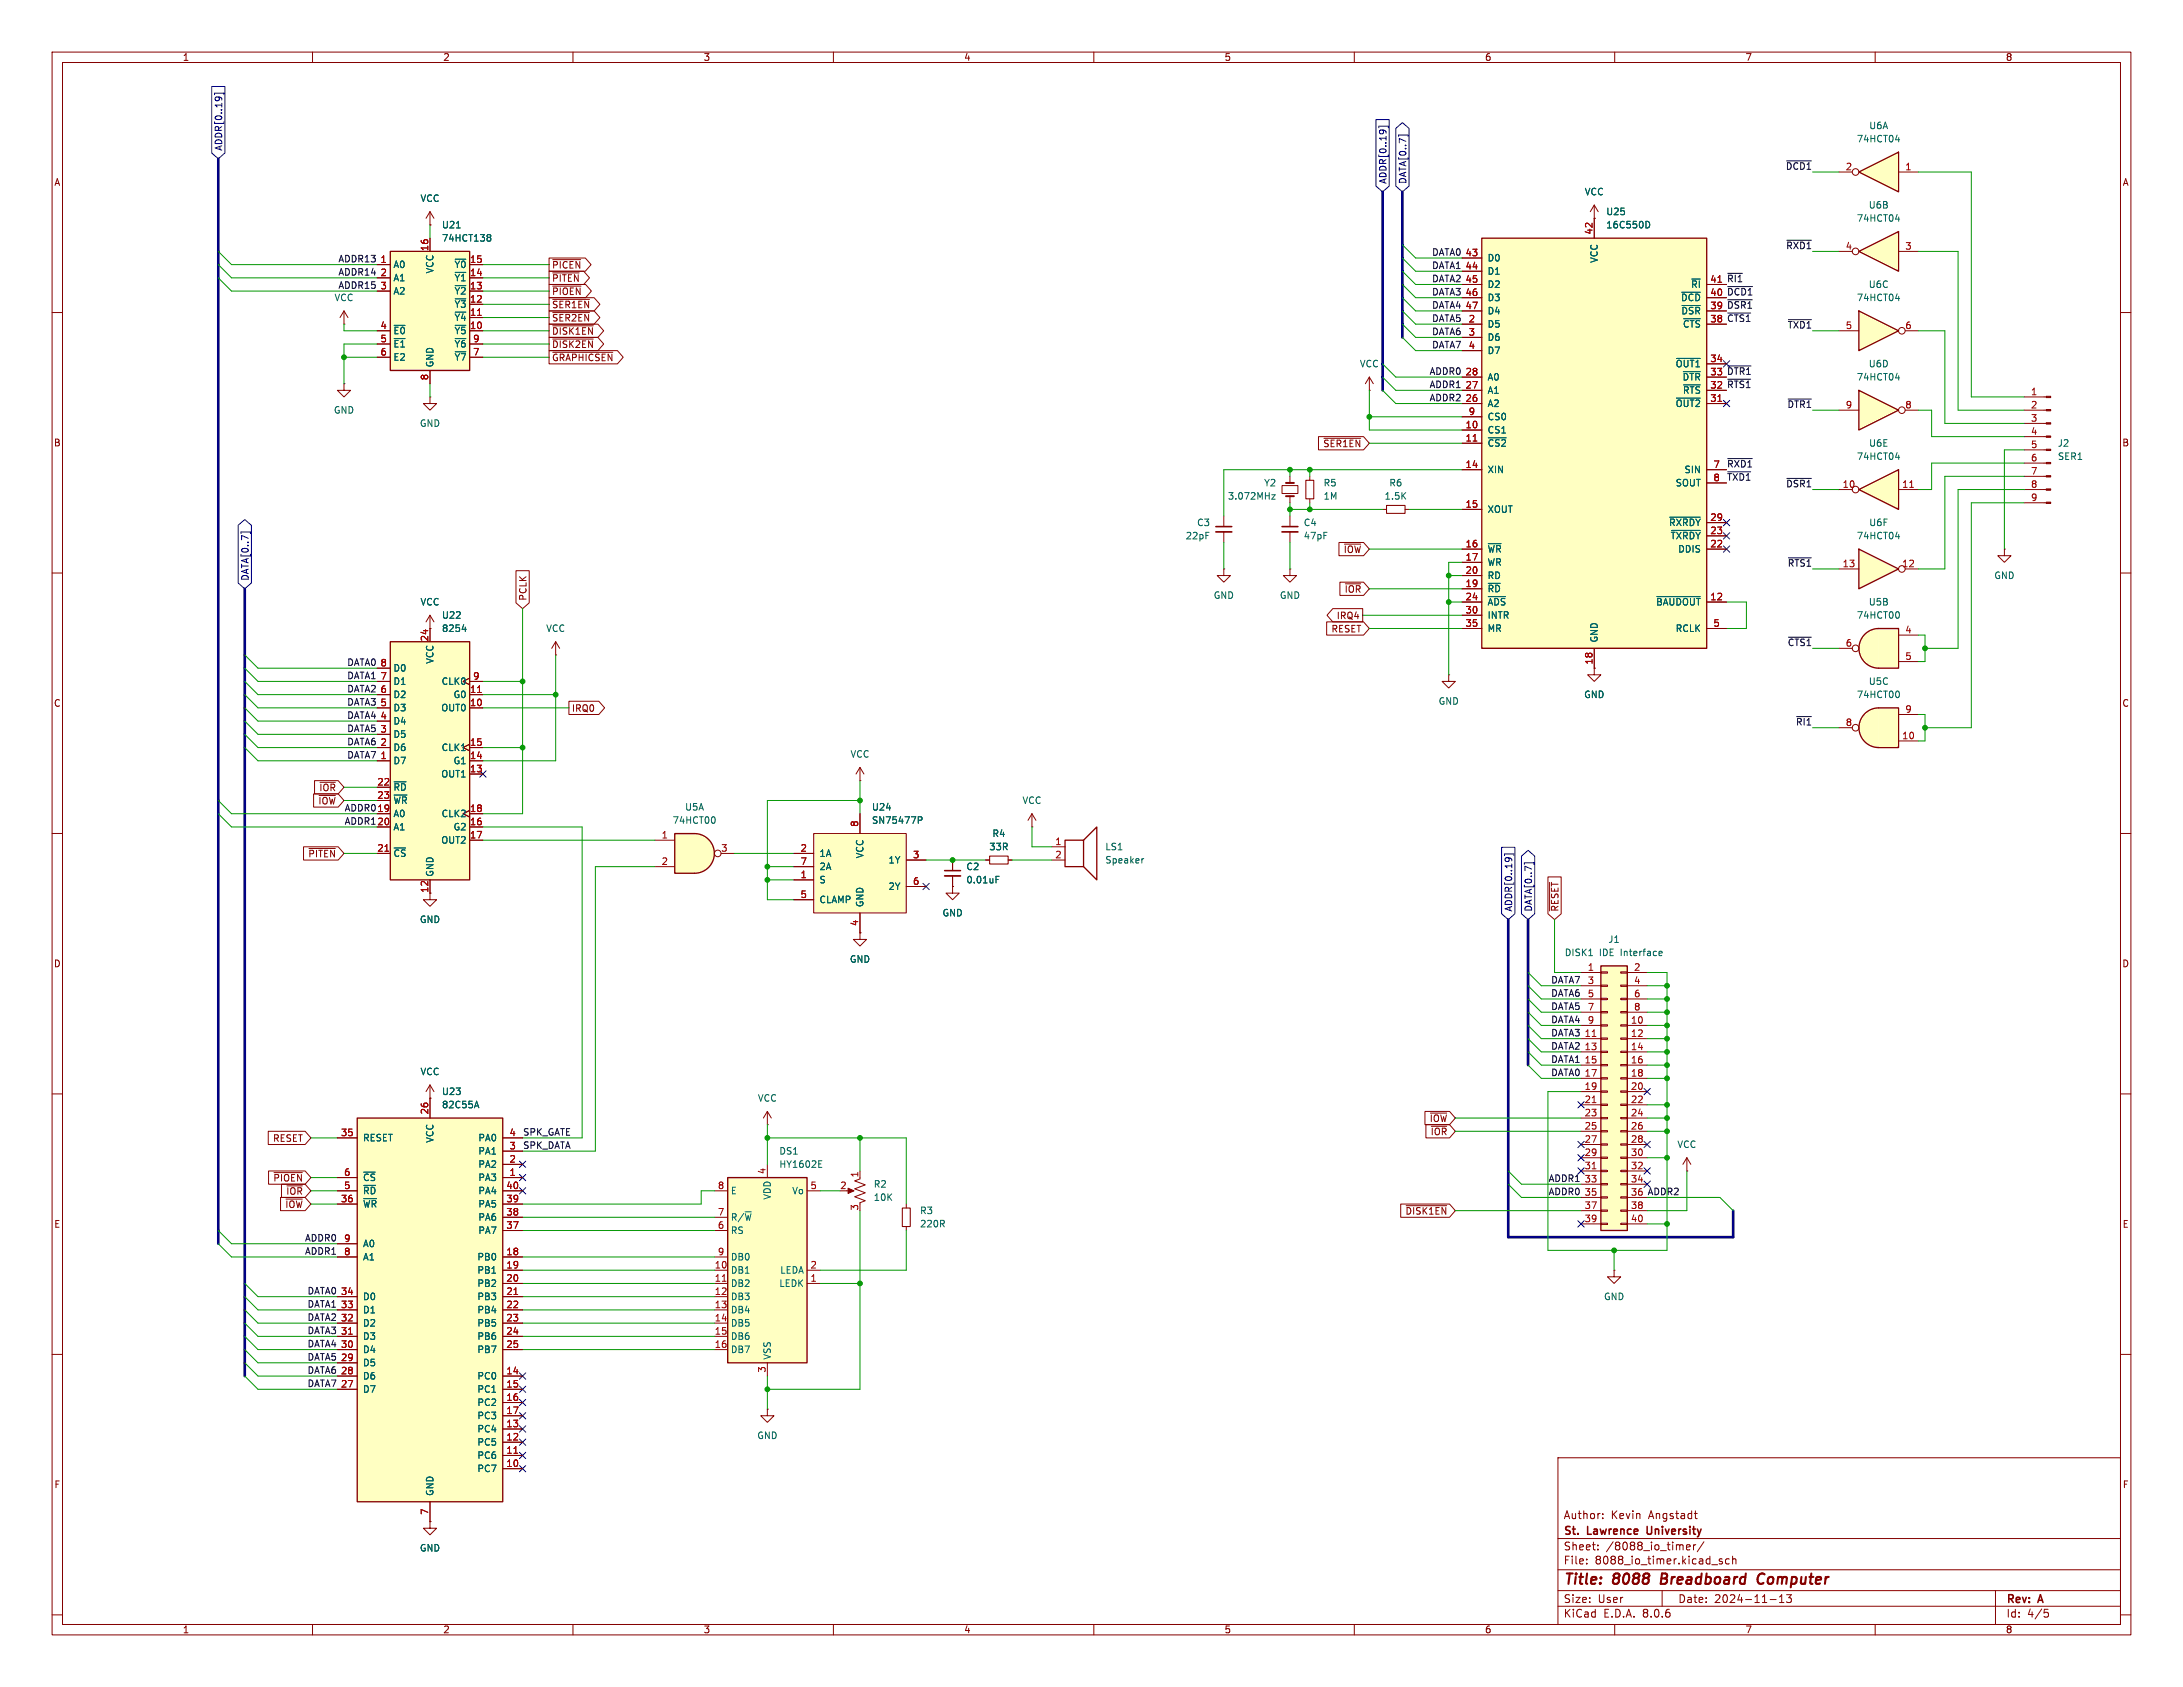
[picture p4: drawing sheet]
<svg xmlns="http://www.w3.org/2000/svg" width="279mm" height="216mm" viewBox="0 0 279 216" stroke-linecap="round" stroke-linejoin="round" font-family="sans-serif">
<defs><g id="words">
<g font-size="1.9" fill="#840000">
<text x="200.1" y="203.2">Title:</text>
<text x="206.5" y="203.2">8088</text>
<text x="213.1" y="203.2">Breadboard</text>
<text x="226" y="203.2">Computer</text>
</g>
<g font-size="1.4" fill="#840000">
<text x="200.1" y="196.7">St.</text>
<text x="200.1" y="194.6">Author:</text>
<text x="203.2" y="196.7">Lawrence</text>
<text x="206.2" y="194.6">Kevin</text>
<text x="211" y="194.6">Angstadt</text>
<text x="211.2" y="196.7">University</text>
<text x="200.1" y="200.4">File:</text>
<text x="200.1" y="198.6">Sheet:</text>
<text x="204.1" y="200.4">8088_io_timer.kicad_sch</text>
<text x="205.6" y="198.6">/8088_io_timer/</text>
<text x="200.1" y="207.2">KiCad</text>
<text x="200.1" y="205.3">Size:</text>
<text x="204.5" y="205.3">User</text>
<text x="205.2" y="207.2">E.D.A.</text>
<text x="210.3" y="207.2">8.0.6</text>
<text x="214.7" y="205.3">Date:</text>
<text x="219.4" y="205.3">2024-11-13</text>
<text x="256.7" y="205.4">Rev:</text>
<text x="256.7" y="207.2">Id:</text>
<text x="259.5" y="207.2">4/5</text>
<text x="261" y="205.4">A</text>
</g>
<g font-size="1.2" fill="#840000">
<text x="23.3" y="7.9">1</text>
<text x="56.7" y="7.9">2</text>
<text x="90" y="7.9">3</text>
<text x="123.3" y="7.9">4</text>
<text x="156.7" y="7.9">5</text>
<text x="190" y="7.9">6</text>
<text x="223.3" y="7.9">7</text>
<text x="256.7" y="7.9">8</text>
<text x="6.9" y="23.9">A</text>
<text x="271.6" y="23.9">A</text>
<text x="70.6" y="34.5">~{PICEN}</text>
<text x="70.6" y="39.6">~{SER1EN}</text>
<text x="70.6" y="36.2">~{PITEN}</text>
<text x="70.6" y="37.9">~{PIOEN}</text>
<text x="70.6" y="41.3">~{SER2EN}</text>
<text x="70.6" y="43">~{DISK1EN}</text>
<text x="70.6" y="44.7">~{DISK2EN}</text>
<text x="70.6" y="46.4">~{GRAPHICSEN}</text>
<text x="6.8" y="57.3">B</text>
<text x="169.3" y="57.4">~{SER1EN}</text>
<text x="271.6" y="57.3">B</text>
<text x="171.9" y="70.9">~{IOW}</text>
<text x="67.5" y="76.9" transform="rotate(-90 67.5 76.9)">PCLK</text>
<text x="172" y="76">~{IOR}</text>
<text x="170.3" y="81.1">RESET</text>
<text x="171" y="79.4">IRQ4</text>
<text x="6.8" y="90.6">C</text>
<text x="73.1" y="91.2">IRQ0</text>
<text x="271.6" y="90.6">C</text>
<text x="40.8" y="101.4">~{IOR}</text>
<text x="39.4" y="109.9">~{PITEN}</text>
<text x="199.6" y="116.7" transform="rotate(-90 199.6 116.7)">~{RESET}</text>
<text x="6.8" y="123.9">D</text>
<text x="271.6" y="123.9">D</text>
<text x="182.9" y="143.7">~{IOW}</text>
<text x="34.9" y="146.3">RESET</text>
<text x="183" y="145.4">~{IOR}</text>
<text x="34.9" y="151.3">~{PIOEN}</text>
<text x="36.4" y="154.7">~{IOW}</text>
<text x="36.6" y="153">~{IOR}</text>
<text x="179.8" y="155.6">~{DISK1EN}</text>
<text x="6.9" y="157.3">E</text>
<text x="271.6" y="157.3">E</text>
<text x="6.9" y="190.6">F</text>
<text x="271.6" y="190.6">F</text>
<text x="23.3" y="209.2">1</text>
<text x="56.7" y="209.2">2</text>
<text x="90" y="209.2">3</text>
<text x="123.3" y="209.2">4</text>
<text x="156.7" y="209.2">5</text>
<text x="190" y="209.2">6</text>
<text x="223.3" y="209.2">7</text>
<text x="256.7" y="209.2">8</text>
</g>
<g font-size="1.2" fill="#006464">
<text x="239.2" y="16.7">U6A</text>
<text x="237.6" y="18.4">74HCT04</text>
<text x="53.8" y="26">VCC</text>
<text x="56.5" y="29.4">U21</text>
<text x="202.8" y="25.1">VCC</text>
<text x="205.5" y="27.7">U25</text>
<text x="205.5" y="29.4">16C550D</text>
<text x="237.6" y="28.5">74HCT04</text>
<text x="239.1" y="26.8">U6B</text>
<text x="50.3" y="34.4">A0</text>
<text x="55.6" y="35.1" transform="rotate(-90 55.6 35.1)">VCC</text>
<text x="56.5" y="31.1">74HCT138</text>
<text x="58.1" y="34.4">~{Y0}</text>
<text x="190.3" y="33.6">D0</text>
<text x="190.3" y="35.3">D1</text>
<text x="204.6" y="33.7" transform="rotate(-90 204.6 33.7)">VCC</text>
<text x="42.7" y="38.7">VCC</text>
<text x="50.3" y="36.1">A1</text>
<text x="50.3" y="37.8">A2</text>
<text x="58.1" y="41.2">~{Y4}</text>
<text x="58.1" y="39.5">~{Y3}</text>
<text x="58.1" y="37.8">~{Y2}</text>
<text x="58.1" y="36.1">~{Y1}</text>
<text x="190.3" y="37">D2</text>
<text x="190.3" y="38.7">D3</text>
<text x="190.3" y="40.4">D4</text>
<text x="215.1" y="38.7">~{DCD}</text>
<text x="215.1" y="40.4">~{DSR}</text>
<text x="216.4" y="37">~{RI}</text>
<text x="237.6" y="38.7">74HCT04</text>
<text x="239.1" y="37">U6C</text>
<text x="50.3" y="42.9">~{E0}</text>
<text x="50.3" y="44.6">~{E1}</text>
<text x="50.3" y="46.3">E2</text>
<text x="55.6" y="47.1" transform="rotate(-90 55.6 47.1)">GND</text>
<text x="58.1" y="42.9">~{Y5}</text>
<text x="58.1" y="46.3">~{Y7}</text>
<text x="58.1" y="44.6">~{Y6}</text>
<text x="174" y="47.1">VCC</text>
<text x="190.3" y="42.1">D5</text>
<text x="190.3" y="43.8">D6</text>
<text x="190.3" y="45.4">D7</text>
<text x="214.4" y="47.1">~{OUT1}</text>
<text x="215.3" y="42.1">~{CTS}</text>
<text x="239.1" y="47.1">U6D</text>
<text x="42.7" y="53.1">GND</text>
<text x="190.3" y="52.2">A2</text>
<text x="190.3" y="50.5">A1</text>
<text x="190.3" y="48.8">A0</text>
<text x="190.3" y="53.9">CS0</text>
<text x="214.4" y="52.2">~{OUT2}</text>
<text x="215.3" y="48.8">~{DTR}</text>
<text x="215.3" y="50.5">~{RTS}</text>
<text x="237.6" y="48.8">74HCT04</text>
<text x="53.7" y="54.8">GND</text>
<text x="190.3" y="55.6">CS1</text>
<text x="190.3" y="57.3">~{CS2}</text>
<text x="237.6" y="59">74HCT04</text>
<text x="239.2" y="57.3">U6E</text>
<text x="263.3" y="57.3">J2</text>
<text x="263.3" y="59">SER1</text>
<text x="157.1" y="64.1">3.072MHz</text>
<text x="161.7" y="62.4">Y2</text>
<text x="169.3" y="62.4">R5</text>
<text x="169.3" y="64.1">1M</text>
<text x="177.1" y="64.1">1.5K</text>
<text x="177.8" y="62.4">R6</text>
<text x="190.3" y="60.7">XIN</text>
<text x="190.3" y="65.8">XOUT</text>
<text x="214.4" y="62.4">SOUT</text>
<text x="215.5" y="60.7">SIN</text>
<text x="151.7" y="69.2">22pF</text>
<text x="153.1" y="67.5">C3</text>
<text x="166.8" y="67.5">C4</text>
<text x="166.8" y="69.2">47pF</text>
<text x="190.3" y="70.8">~{WR}</text>
<text x="213.6" y="67.5">~{RXRDY}</text>
<text x="213.8" y="69.2">~{TXRDY}</text>
<text x="214.7" y="70.8">DDIS</text>
<text x="237.6" y="69.2">74HCT04</text>
<text x="239.2" y="67.5">U6F</text>
<text x="53.8" y="77.6">VCC</text>
<text x="155.3" y="76.8">GND</text>
<text x="163.7" y="76.8">GND</text>
<text x="190.3" y="72.5">WR</text>
<text x="190.3" y="75.9">~{RD}</text>
<text x="190.3" y="74.2">RD</text>
<text x="190.3" y="77.6">~{ADS}</text>
<text x="211.9" y="77.6">~{BAUDOUT}</text>
<text x="239.1" y="77.6">U5B</text>
<text x="255.2" y="74.2">GND</text>
<text x="56.5" y="79.3">U22</text>
<text x="56.5" y="81">8254</text>
<text x="69.8" y="81">VCC</text>
<text x="190.3" y="79.3">INTR</text>
<text x="190.3" y="81">MR</text>
<text x="204.6" y="82.3" transform="rotate(-90 204.6 82.3)">GND</text>
<text x="214.4" y="81">RCLK</text>
<text x="237.6" y="79.3">74HCT00</text>
<text x="50.3" y="89.5">D2</text>
<text x="50.3" y="87.8">D1</text>
<text x="50.3" y="86.1">D0</text>
<text x="55.6" y="85" transform="rotate(-90 55.6 85)">VCC</text>
<text x="56.5" y="87.8">CLK0</text>
<text x="58" y="89.5">G0</text>
<text x="202.7" y="89.5">GND</text>
<text x="237.6" y="89.5">74HCT00</text>
<text x="239.1" y="87.8">U5C</text>
<text x="50.3" y="94.6">D5</text>
<text x="50.3" y="92.9">D4</text>
<text x="50.3" y="91.2">D3</text>
<text x="56.4" y="91.2">OUT0</text>
<text x="184.1" y="90.3">GND</text>
<text x="50.3" y="97.9">D7</text>
<text x="50.3" y="96.2">D6</text>
<text x="50.3" y="101.3">~{RD}</text>
<text x="56.4" y="99.6">OUT1</text>
<text x="56.5" y="96.2">CLK1</text>
<text x="58" y="97.9">G1</text>
<text x="108.8" y="97.1">VCC</text>
<text x="50.3" y="104.7">A0</text>
<text x="50.3" y="106.4">A1</text>
<text x="50.3" y="103">~{WR}</text>
<text x="56.5" y="104.7">CLK2</text>
<text x="58" y="106.4">G2</text>
<text x="86" y="105.6">74HCT00</text>
<text x="87.6" y="103.9">U5A</text>
<text x="111.5" y="103.9">U24</text>
<text x="111.5" y="105.6">SN75477P</text>
<text x="127" y="107.3">R4</text>
<text x="130.8" y="103">VCC</text>
<text x="50.3" y="109.8">~{CS}</text>
<text x="55.6" y="112.3" transform="rotate(-90 55.6 112.3)">GND</text>
<text x="56.4" y="108.1">OUT2</text>
<text x="104.8" y="113.2">S</text>
<text x="104.8" y="109.8">1A</text>
<text x="104.8" y="111.5">2A</text>
<text x="110.6" y="109.9" transform="rotate(-90 110.6 109.9)">VCC</text>
<text x="113.6" y="110.6">1Y</text>
<text x="123.6" y="111.5">C2</text>
<text x="123.6" y="113.2">0.01uF</text>
<text x="126.5" y="108.9">33R</text>
<text x="141.4" y="108.9">LS1</text>
<text x="141.4" y="110.6">Speaker</text>
<text x="53.7" y="118.3">GND</text>
<text x="104.8" y="115.7">CLAMP</text>
<text x="110.6" y="116.2" transform="rotate(-90 110.6 116.2)">GND</text>
<text x="113.6" y="114">2Y</text>
<text x="120.6" y="117.4">GND</text>
<text x="108.7" y="123.3">GND</text>
<text x="200.2" y="122.5">DISK1</text>
<text x="204.7" y="122.5">IDE</text>
<text x="205.8" y="120.8">J1</text>
<text x="207.5" y="122.5">Interface</text>
<text x="53.8" y="137.7">VCC</text>
<text x="56.5" y="140.3">U23</text>
<text x="56.5" y="142">82C55A</text>
<text x="96.9" y="141.1">VCC</text>
<text x="46.4" y="146.2">RESET</text>
<text x="55.6" y="146.3" transform="rotate(-90 55.6 146.3)">VCC</text>
<text x="61.2" y="149.6">PA2</text>
<text x="61.2" y="147.9">PA1</text>
<text x="61.2" y="146.2">PA0</text>
<text x="99.7" y="149.6">HY1602E</text>
<text x="99.7" y="147.9">DS1</text>
<text x="214.6" y="147">VCC</text>
<text x="46.4" y="154.7">~{WR}</text>
<text x="46.4" y="153">~{RD}</text>
<text x="46.4" y="151.3">~{CS}</text>
<text x="61.2" y="151.3">PA3</text>
<text x="61.2" y="154.7">PA5</text>
<text x="61.2" y="153">PA4</text>
<text x="93.5" y="153">E</text>
<text x="98.8" y="153.6" transform="rotate(-90 98.8 153.6)">VDD</text>
<text x="101.3" y="153">Vo</text>
<text x="111.8" y="152.1">R2</text>
<text x="111.8" y="153.8">10K</text>
<text x="117.7" y="155.5">R3</text>
<text x="46.4" y="161.4">A1</text>
<text x="46.4" y="159.7">A0</text>
<text x="61" y="161.4">PB0</text>
<text x="61.2" y="158.1">PA7</text>
<text x="61.2" y="156.4">PA6</text>
<text x="93.5" y="158.1">RS</text>
<text x="93.5" y="156.4">R/~{W}</text>
<text x="93.5" y="161.4">DB0</text>
<text x="117.7" y="157.2">220R</text>
<text x="46.4" y="166.5">D0</text>
<text x="61" y="163.1">PB1</text>
<text x="61" y="164.8">PB2</text>
<text x="61" y="166.5">PB3</text>
<text x="93.5" y="163.1">DB1</text>
<text x="93.5" y="164.8">DB2</text>
<text x="93.5" y="166.5">DB3</text>
<text x="99.7" y="164.8">LEDK</text>
<text x="99.8" y="163.1">LEDA</text>
<text x="205.2" y="166.5">GND</text>
<text x="46.4" y="173.3">D4</text>
<text x="46.4" y="171.6">D3</text>
<text x="46.4" y="169.9">D2</text>
<text x="46.4" y="168.2">D1</text>
<text x="61" y="168.2">PB4</text>
<text x="61" y="169.9">PB5</text>
<text x="61" y="171.6">PB6</text>
<text x="61" y="173.3">PB7</text>
<text x="93.5" y="168.2">DB4</text>
<text x="93.5" y="169.9">DB5</text>
<text x="93.5" y="171.6">DB6</text>
<text x="93.5" y="173.3">DB7</text>
<text x="46.4" y="178.4">D7</text>
<text x="46.4" y="176.7">D6</text>
<text x="46.4" y="175">D5</text>
<text x="61" y="176.7">PC0</text>
<text x="61" y="178.4">PC1</text>
<text x="98.8" y="174.1" transform="rotate(-90 98.8 174.1)">VSS</text>
<text x="61" y="185.1">PC5</text>
<text x="61" y="183.5">PC4</text>
<text x="61" y="180.1">PC2</text>
<text x="61" y="181.8">PC3</text>
<text x="96.9" y="184.3">GND</text>
<text x="55.6" y="191.5" transform="rotate(-90 55.6 191.5)">GND</text>
<text x="61" y="188.5">PC7</text>
<text x="61" y="186.8">PC6</text>
<text x="53.7" y="198.7">GND</text>
</g>
<g font-size="1.2" fill="#000084">
<text x="28.6" y="19.4" transform="rotate(-90 28.6 19.4)">ADDR[0..19]</text>
<text x="177.6" y="23.6" transform="rotate(-90 177.6 23.6)">ADDR[0..19]</text>
<text x="180.1" y="23.6" transform="rotate(-90 180.1 23.6)">DATA[0..7]</text>
<text x="32" y="74.4" transform="rotate(-90 32 74.4)">DATA[0..7]</text>
<text x="193.7" y="116.7" transform="rotate(-90 193.7 116.7)">ADDR[0..19]</text>
<text x="196.2" y="116.7" transform="rotate(-90 196.2 116.7)">DATA[0..7]</text>
</g>
<g font-size="1.2" fill="#0f0f0f">
<text x="228.5" y="21.8">~{DCD1}</text>
<text x="43.2" y="35.3">ADDR14</text>
<text x="43.2" y="33.6">ADDR13</text>
<text x="183.2" y="34.5">DATA1</text>
<text x="183.2" y="32.8">DATA0</text>
<text x="228.5" y="31.9">~{RXD1}</text>
<text x="43.2" y="37">ADDR15</text>
<text x="183.2" y="36.2">DATA2</text>
<text x="183.2" y="37.9">DATA3</text>
<text x="183.2" y="41.3">DATA5</text>
<text x="183.2" y="39.6">DATA4</text>
<text x="221" y="39.6">~{DSR1}</text>
<text x="221" y="41.3">~{CTS1}</text>
<text x="221" y="37.9">~{DCD1}</text>
<text x="221" y="36.2">~{RI1}</text>
<text x="183.2" y="42.9">DATA6</text>
<text x="183.2" y="44.6">DATA7</text>
<text x="228.7" y="42.1">~{TXD1}</text>
<text x="182.9" y="48">ADDR0</text>
<text x="182.9" y="51.4">ADDR2</text>
<text x="182.9" y="49.7">ADDR1</text>
<text x="221" y="49.7">~{RTS1}</text>
<text x="221" y="48">~{DTR1}</text>
<text x="228.7" y="52.3">~{DTR1}</text>
<text x="221" y="59.9">~{RXD1}</text>
<text x="221" y="61.6">~{TXD1}</text>
<text x="228.5" y="62.4">~{DSR1}</text>
<text x="228.7" y="72.6">~{RTS1}</text>
<text x="228.7" y="82.7">~{CTS1}</text>
<text x="44.4" y="88.7">DATA2</text>
<text x="44.4" y="85.3">DATA0</text>
<text x="44.4" y="87">DATA1</text>
<text x="44.4" y="93.7">DATA5</text>
<text x="44.4" y="90.4">DATA3</text>
<text x="44.4" y="95.4">DATA6</text>
<text x="44.4" y="92.1">DATA4</text>
<text x="229.8" y="92.9">~{RI1}</text>
<text x="44.4" y="97.1">DATA7</text>
<text x="40.7" y="103.1">~{IOW}</text>
<text x="44.1" y="105.6">ADDR120</text>
<text x="44.1" y="103.9">ADDR019</text>
<text x="198.5" y="125.9">DATA7</text>
<text x="198.5" y="131">DATA4</text>
<text x="198.5" y="129.3">DATA5</text>
<text x="198.5" y="127.6">DATA6</text>
<text x="198.5" y="137.8">DATA0</text>
<text x="198.5" y="132.7">DATA3</text>
<text x="198.5" y="134.4">DATA2</text>
<text x="198.5" y="136.1">DATA1</text>
<text x="66.9" y="147.1">SPK_DATA</text>
<text x="66.9" y="145.4">SPK_GATE</text>
<text x="198.1" y="151.3">ADDR1</text>
<text x="198.1" y="153">ADDR0</text>
<text x="210.8" y="153">ADDR2</text>
<text x="39" y="158.9">ADDR0</text>
<text x="39" y="160.6">ADDR1</text>
<text x="39.3" y="165.7">DATA0</text>
<text x="39.3" y="167.4">DATA1</text>
<text x="39.3" y="172.5">DATA4</text>
<text x="39.3" y="170.8">DATA3</text>
<text x="39.3" y="169.1">DATA2</text>
<text x="39.3" y="177.6">DATA7</text>
<text x="39.3" y="175.9">DATA6</text>
<text x="39.3" y="174.2">DATA5</text>
</g>
<g font-size="1.2" fill="#a90000">
<text x="236.2" y="21.8">2</text>
<text x="243.8" y="21.8">1</text>
<text x="48.6" y="33.7">1</text>
<text x="48.6" y="35.4">2</text>
<text x="54.9" y="32.2" transform="rotate(-90 54.9 32.2)">16</text>
<text x="60.1" y="35.4">14</text>
<text x="60.1" y="33.7">15</text>
<text x="187.5" y="32.9">43</text>
<text x="187.5" y="34.5">44</text>
<text x="203.9" y="30.1" transform="rotate(-90 203.9 30.1)">42</text>
<text x="236.2" y="32">4</text>
<text x="243.8" y="32">3</text>
<text x="48.6" y="37.1">3</text>
<text x="60.1" y="40.5">11</text>
<text x="60.1" y="38.8">12</text>
<text x="60.1" y="37.1">13</text>
<text x="187.5" y="36.2">45</text>
<text x="187.5" y="37.9">46</text>
<text x="187.5" y="39.6">47</text>
<text x="187.9" y="41.3">2</text>
<text x="218.8" y="41.3">38</text>
<text x="218.8" y="39.6">39</text>
<text x="218.8" y="37.9">40</text>
<text x="218.8" y="36.2">41</text>
<text x="48.6" y="42.2">4</text>
<text x="48.6" y="43.9">5</text>
<text x="48.6" y="45.6">6</text>
<text x="60.1" y="42.2">10</text>
<text x="60.5" y="45.6">7</text>
<text x="60.5" y="43.9">9</text>
<text x="187.9" y="43">3</text>
<text x="187.9" y="44.7">4</text>
<text x="218.8" y="46.4">34</text>
<text x="236.2" y="42.2">5</text>
<text x="243.8" y="42.2">6</text>
<text x="54.9" y="48.7" transform="rotate(-90 54.9 48.7)">8</text>
<text x="187.5" y="51.5">26</text>
<text x="187.5" y="49.8">27</text>
<text x="187.5" y="48.1">28</text>
<text x="187.9" y="53.2">9</text>
<text x="218.8" y="51.5">31</text>
<text x="218.8" y="49.8">32</text>
<text x="218.8" y="48.1">33</text>
<text x="236.2" y="52.3">9</text>
<text x="243.8" y="52.3">8</text>
<text x="259.9" y="50.6">1</text>
<text x="259.9" y="52.3">2</text>
<text x="187.5" y="54.9">10</text>
<text x="187.5" y="56.6">11</text>
<text x="187.5" y="59.9">14</text>
<text x="219.2" y="59.9">7</text>
<text x="259.9" y="54">3</text>
<text x="259.9" y="55.7">4</text>
<text x="259.9" y="57.4">5</text>
<text x="259.9" y="59.1">6</text>
<text x="187.5" y="65">15</text>
<text x="219.2" y="61.6">8</text>
<text x="235.8" y="62.5">10</text>
<text x="243.4" y="62.5">11</text>
<text x="259.9" y="60.8">7</text>
<text x="259.9" y="62.5">8</text>
<text x="259.9" y="64.2">9</text>
<text x="187.5" y="70.1">16</text>
<text x="187.5" y="71.8">17</text>
<text x="218.8" y="70.1">22</text>
<text x="218.8" y="68.4">23</text>
<text x="218.8" y="66.7">29</text>
<text x="187.5" y="75.2">19</text>
<text x="187.5" y="73.5">20</text>
<text x="187.5" y="76.9">24</text>
<text x="218.8" y="76.9">12</text>
<text x="235.8" y="72.6">13</text>
<text x="243.4" y="72.6">12</text>
<text x="54.9" y="82.2" transform="rotate(-90 54.9 82.2)">24</text>
<text x="187.5" y="78.6">30</text>
<text x="187.5" y="80.3">35</text>
<text x="219.2" y="80.3">5</text>
<text x="236.2" y="82.8">6</text>
<text x="243.8" y="81.1">4</text>
<text x="48.6" y="88.7">6</text>
<text x="48.6" y="87">7</text>
<text x="48.6" y="85.3">8</text>
<text x="60.1" y="88.7">11</text>
<text x="60.5" y="87">9</text>
<text x="203.9" y="85.1" transform="rotate(-90 203.9 85.1)">18</text>
<text x="243.8" y="84.5">5</text>
<text x="48.6" y="95.5">2</text>
<text x="48.6" y="93.8">3</text>
<text x="48.6" y="92.1">4</text>
<text x="48.6" y="90.4">5</text>
<text x="60.1" y="90.4">10</text>
<text x="60.1" y="95.5">15</text>
<text x="236.2" y="93">8</text>
<text x="243.4" y="94.7">10</text>
<text x="243.8" y="91.3">9</text>
<text x="48.2" y="100.6">22</text>
<text x="48.6" y="97.2">1</text>
<text x="60.1" y="98.9">13</text>
<text x="60.1" y="97.2">14</text>
<text x="48.2" y="102.3">23</text>
<text x="48.2" y="104">19</text>
<text x="48.2" y="105.7">20</text>
<text x="60.1" y="105.7">16</text>
<text x="60.1" y="107.4">17</text>
<text x="60.1" y="104">18</text>
<text x="84.6" y="107.4">1</text>
<text x="109.9" y="105.9" transform="rotate(-90 109.9 105.9)">8</text>
<text x="48.2" y="109.1">21</text>
<text x="84.6" y="110.7">2</text>
<text x="92.2" y="109.1">3</text>
<text x="102.4" y="112.4">1</text>
<text x="102.4" y="109.1">2</text>
<text x="102.4" y="110.7">7</text>
<text x="116.8" y="109.9">3</text>
<text x="116.8" y="113.3">6</text>
<text x="135" y="108.2">1</text>
<text x="135" y="109.9">2</text>
<text x="54.9" y="114.3" transform="rotate(-90 54.9 114.3)">12</text>
<text x="102.4" y="115">5</text>
<text x="109.9" y="118.6" transform="rotate(-90 109.9 118.6)">4</text>
<text x="203.2" y="124.3">1</text>
<text x="203.2" y="126">3</text>
<text x="209.1" y="124.3">2</text>
<text x="209.1" y="126">4</text>
<text x="203.2" y="127.7">5</text>
<text x="203.2" y="129.4">7</text>
<text x="203.2" y="131.1">9</text>
<text x="208.7" y="131.1">10</text>
<text x="209.1" y="127.7">6</text>
<text x="209.1" y="129.4">8</text>
<text x="202.7" y="132.8">11</text>
<text x="202.7" y="134.5">13</text>
<text x="202.7" y="136.1">15</text>
<text x="202.7" y="137.8">17</text>
<text x="208.7" y="132.8">12</text>
<text x="208.7" y="134.5">14</text>
<text x="208.7" y="136.1">16</text>
<text x="208.7" y="137.8">18</text>
<text x="54.9" y="142.7" transform="rotate(-90 54.9 142.7)">26</text>
<text x="202.7" y="139.5">19</text>
<text x="202.7" y="141.2">21</text>
<text x="202.7" y="142.9">23</text>
<text x="208.7" y="139.5">20</text>
<text x="208.7" y="141.2">22</text>
<text x="208.7" y="142.9">24</text>
<text x="43.6" y="145.5">35</text>
<text x="65.1" y="148.8">2</text>
<text x="65.1" y="147.2">3</text>
<text x="65.1" y="145.5">4</text>
<text x="202.7" y="144.6">25</text>
<text x="202.7" y="146.3">27</text>
<text x="202.7" y="148">29</text>
<text x="202.7" y="149.7">31</text>
<text x="208.7" y="144.6">26</text>
<text x="208.7" y="146.3">28</text>
<text x="208.7" y="148">30</text>
<text x="208.7" y="149.7">32</text>
<text x="43.6" y="153.9">36</text>
<text x="44" y="152.2">5</text>
<text x="44" y="150.5">6</text>
<text x="64.7" y="155.6">38</text>
<text x="64.7" y="153.9">39</text>
<text x="64.7" y="152.2">40</text>
<text x="65.1" y="150.5">1</text>
<text x="91.8" y="155.6">7</text>
<text x="91.8" y="152.2">8</text>
<text x="98" y="150.3" transform="rotate(-90 98 150.3)">4</text>
<text x="103.7" y="152.2">5</text>
<text x="107.5" y="152.2">2</text>
<text x="109.9" y="155" transform="rotate(-90 109.9 155)">3</text>
<text x="109.9" y="150.8" transform="rotate(-90 109.9 150.8)">1</text>
<text x="202.7" y="151.4">33</text>
<text x="202.7" y="153.1">35</text>
<text x="202.7" y="154.8">37</text>
<text x="208.7" y="151.4">34</text>
<text x="208.7" y="153.1">36</text>
<text x="208.7" y="154.8">38</text>
<text x="44" y="160.7">8</text>
<text x="44" y="159">9</text>
<text x="64.7" y="160.7">18</text>
<text x="64.7" y="157.3">37</text>
<text x="91.8" y="157.3">6</text>
<text x="91.8" y="160.7">9</text>
<text x="202.7" y="156.5">39</text>
<text x="208.7" y="156.5">40</text>
<text x="43.6" y="167.5">33</text>
<text x="43.6" y="165.8">34</text>
<text x="64.7" y="162.4">19</text>
<text x="64.7" y="164.1">20</text>
<text x="64.7" y="165.8">21</text>
<text x="64.7" y="167.5">22</text>
<text x="91.4" y="162.4">10</text>
<text x="91.4" y="164.1">11</text>
<text x="91.4" y="165.8">12</text>
<text x="91.4" y="167.5">13</text>
<text x="103.7" y="164.1">1</text>
<text x="103.7" y="162.4">2</text>
<text x="43.6" y="172.6">30</text>
<text x="43.6" y="170.9">31</text>
<text x="43.6" y="169.2">32</text>
<text x="64.7" y="169.2">23</text>
<text x="64.7" y="170.9">24</text>
<text x="64.7" y="172.6">25</text>
<text x="91.4" y="169.2">14</text>
<text x="91.4" y="170.9">15</text>
<text x="91.4" y="172.6">16</text>
<text x="43.6" y="177.6">27</text>
<text x="43.6" y="175.9">28</text>
<text x="43.6" y="174.2">29</text>
<text x="64.7" y="175.9">14</text>
<text x="64.7" y="177.6">15</text>
<text x="64.7" y="179.3">16</text>
<text x="98" y="175.7" transform="rotate(-90 98 175.7)">3</text>
<text x="64.7" y="184.4">12</text>
<text x="64.7" y="182.7">13</text>
<text x="64.7" y="181">17</text>
<text x="64.7" y="187.8">10</text>
<text x="64.7" y="186.1">11</text>
<text x="54.9" y="193.9" transform="rotate(-90 54.9 193.9)">7</text>
</g>
</g></defs>
<g fill="none" stroke="#840000" stroke-width=".13">
<path d="M6.7 6.7h266v202.5h-266zM8 8h263.4v199.9h-263.4zM40 6.7v1.3M73.3 6.7v1.3M106.7 6.7v1.3M140 6.7v1.3M173.3 6.7v1.3M206.7 6.7v1.3M240 6.7v1.3M6.7 40h1.3M271.4 40h1.3M6.7 73.3h1.3"/>
<path d="M271.4 73.3h1.3M110.1 99.9h.1M110.1 98.2l-.5 .9M110.1 98.2v1.7M110.1 98.2l.5 .9M6.7 106.7h1.3M121.9 110.1v1.3M121.9 112.1v1.4M132.1 105.8h.1M132.1 104.1l-.5 .9M132.1 104.1v1.7M132.1 104.1l.5 .9"/>
<path d="M271.4 106.7h1.3M6.7 140h1.3M271.4 140h1.3M6.7 173.3h1.3M271.4 173.3h1.3M199.4 186.6h72v21.3h-72zM199.4 196.9h72M203.1 199.5v.1M204.5 198.3v.1M204.5 197.7v.1M205.1 194.3v.1M205.1 193.7v.1"/>
<path d="M215.8 198l.5-.1v-.2h-.3l-.2 .1 .1 .5h.4M216.8 197.7v.7M216.8 193.7h.4M217 194.2l.2 .2M217 197.7h-.2v.2M218.1 197.3l-.9 1.3M220.4 199.5h-.2l-.2 .1 .1 .2 .3 .1v.2h-.4M221.3 199.5h-.3l-.2 .2 .1 .4h.4M221.8 199.6l.1-.1h.2l.1 .7M221.8 199.2v1M6.7 206.7h1.3M40 207.9v1.3"/>
<path d="M73.3 207.9v1.3M106.7 207.9v1.3M140 207.9v1.3M173.3 207.9v1.3M199.4 205.6h72M199.4 203.6h72M199.4 200.9h72M203.1 200.1v.1M206.7 207.9v1.3M212.7 203.6v2M226.6 204.7h.7M227.8 205.1h.5"/>
<path d="M227.8 204.4l.2-.3v1M229.3 204.1l-.4 .4 .3 .1v.4l-.1 .1-.4-.1M240 207.9v1.3M255.4 203.6v4.3M261.7 206h.4M261.8 206.3h.2l.2 .2-.1 .4-.3 .1M271.4 206.7h1.3"/>
</g>
<path d="M212.7 201.4l-.1 1.3h.5M225.6 201.4a.71 .71 0 0 0-.6 .5 .71 .71 0 0 0 .3 .8l.3-.1" fill="none" stroke="#840000" stroke-width=".27"/>
<path d="M120.9 111.4h2M210.8 195.4l.1 .9" fill="none" stroke="#840000" stroke-width=".2"/>
<path d="M120.9 112.1h2" fill="none" stroke="#840000" stroke-width=".22"/>
<path d="M127.5 112.6h.3M127.5 112.2h.4" fill="none" stroke="#006464" stroke-width=".13"/>
<path d="M88.9 106.7a2.54 2.54 0 0 1 2.5 2.5 2.54 2.54 0 0 1-2.5 2.6z" fill="#ffffc2" stroke="#ffffc2" stroke-width=".13"/>
<path d="M86.4 106.7h2.5v5.1h-2.5z" fill="#ffffc2"/>
<path d="M86.4 106.7h2.5a2.54 2.54 0 0 1 2.5 2.5 2.54 2.54 0 0 1-2.5 2.6h-2.5z" fill="none" stroke="#840000" stroke-width=".17"/>
<g fill="none" stroke="#840000" stroke-width=".13">
<path d="M83.8 107.5h2.6M83.8 110.9h2.6M92.3 109.2h1.7M126.2 110.1h.5M129 110.1h.5M98.2 143.9h.1M98.2 142.2l-.5 .9M98.2 142.2v1.7M98.2 142.2l.5 .9M98.2 180.3v.9h.9l-.9 .8-.8-.8h.8M98.2 180.3h.1"/>
<circle cx="91.9" cy="109.2" r=".42"/>
</g>
<path d="M91.4 104.6l.1 .2-.1 .5" fill="none" stroke="#006464" stroke-width=".13"/>
<path d="M126.7 109.6h2.3v1h-2.3z" fill="none" stroke="#840000" stroke-width=".14"/>
<path d="M93.1 150.7h10.2v23.7h-10.2z" fill="#ffffc2"/>
<path d="M93.1 150.7h10.2v23.7h-10.2z" fill="none" stroke="#840000" stroke-width=".17"/>
<g fill="none" stroke="#840000" stroke-width=".13">
<path d="M91.4 152.4h1.7M91.4 157.5h1.7M91.4 155.8h1.7M98.2 149v1.7M103.3 152.4h1.7M108.4 152.4h.7M110.1 150.9l-.7 .2 1.3 .5-1.3 .5 1.3 .6-1.3 .5 1.3 .5-.6 .2v.2M110.1 149.9v.8M91.4 164.3h1.7M91.4 162.6h1.7M91.4 165.9h1.7M91.4 167.6h1.7"/>
<path d="M91.4 169.3h1.7M91.4 171h1.7M91.4 172.7h1.7M91.4 160.9h1.7M98.2 174.4v1.7M103.3 164.3h1.7M103.3 162.6h1.7"/>
</g>
<path d="M92.4 164h.5" fill="none" stroke="#a90000" stroke-width=".13"/>
<path d="M104.8 149h.3M104.8 149.4h.4M104.8 148.6h.4" fill="none" stroke="#006464" stroke-width=".13"/>
<path d="M108.5 152.1l.8 .3-.8 .3z" fill="#840000" stroke="#840000" stroke-width=".13"/>
<path d="M104.1 106.7h11.9v10.1h-11.9z" fill="#ffffc2"/>
<g fill="none" stroke="#840000" stroke-width=".13">
<path d="M101.6 112.6h2.5M101.6 109.2h2.5M101.6 115.1h2.5M101.6 110.9h2.5M104.1 106.7h11.9v10.1h-11.9zM110.1 119.4v.8h.8l-.8 .9-.9-.9h.9M110.1 119.4h.1M110.1 104.1v2.6M110.1 116.8v2.6M116 110.1h2.5M116 113.5h2.5M121.9 113.5v.8h.9l-.9 .8-.8-.8h.8"/>
<path d="M121.9 113.5h.1M116 154.1v.5M116 157v.5"/>
</g>
<path d="M117.5 104.5h.4l.1 .2-.1 .2-.4 .1" fill="none" stroke="#006464" stroke-width=".13"/>
<path d="M115.5 154.6h1v2.4h-1z" fill="none" stroke="#840000" stroke-width=".14"/>
<path d="M237.9 62.7l5.1-2.6v5.1z" fill="#ffffc2"/>
<path d="M237.9 62.7l5.1-2.6v5.1z" fill="none" stroke="#840000" stroke-width=".17"/>
<g fill="none" stroke="#840000" stroke-width=".13">
<path d="M235.4 62.7h1.7M243 62.7h2.5"/>
<circle cx="237.5" cy="62.7" r=".42"/>
</g>
<path d="M244.4 62.4h.5" fill="none" stroke="#a90000" stroke-width=".13"/>
<path d="M242.6 58.5h.5M243 58.2v.6" fill="none" stroke="#006464" stroke-width=".13"/>
<path d="M237.9 70.3l5.1 2.5-5.1 2.6z" fill="#ffffc2"/>
<path d="M237.9 70.3l5.1 2.5-5.1 2.6z" fill="none" stroke="#840000" stroke-width=".17"/>
<g fill="none" stroke="#840000" stroke-width=".13">
<path d="M235.4 72.8h2.5M243.8 72.8h1.7M55 114.3v.8h.9l-.9 .9-.8-.9h.8M55 138.9l-.5 .8M55 138.9v1.6M55 138.9l.5 .8M55 140.5h.1"/>
<circle cx="243.4" cy="72.8" r=".42"/>
</g>
<path d="M242.6 68.7h.5M243 68.4v.6" fill="none" stroke="#006464" stroke-width=".13"/>
<path d="M50 82.1h10.1v30.5h-10.1z" fill="#ffffc2"/>
<path d="M50 82.1h10.1v30.5h-10.1z" fill="none" stroke="#840000" stroke-width=".17"/>
<g fill="none" stroke="#840000" stroke-width=".13">
<path d="M259.1 59.3h2.8M259.1 57.6h2.8M259.1 55.9h2.8M259.1 54.2h2.8M259.1 52.5h2.8M259.1 50.8h2.8M165.1 72.8v.9h.8l-.8 .8-.8-.8h.8M165.1 72.8h.1M167.6 61v.5M167.6 63.8v.5M177 65.2h.5M179.8 65.2h.5"/>
<path d="M256.5 70.3v.8h.9l-.9 .9-.8-.9h.8M256.5 70.3h.1M259.1 64.3h2.8M259.1 62.7h2.8M259.1 61h2.8M48.3 97.4h1.7M48.3 90.6h1.7M48.3 88.9h1.7M48.3 95.7h1.7M48.3 94h1.7M48.3 92.3h1.7M48.3 87.2h1.7"/>
<path d="M48.3 85.5h1.7M55 80.4v1.7M60.1 95.3l-.8 .4 .8 .4M60.1 86.8l-.8 .4 .8 .4M60.1 97.4h1.7M60.1 90.6h1.7M60.1 88.9h1.7M60.1 99.1h1.7M60.1 95.7h1.7M60.1 87.2h1.7M71.1 83.8h.1M71.1 82.1l-.5 .9"/>
<path d="M71.1 82.1v1.7M71.1 82.1l.5 .9M48.3 105.8h1.7M48.3 104.1h1.7M48.3 109.2h1.7M48.3 100.8h1.7M48.3 102.4h1.7M55 112.6v1.7M60.1 103.7l-.8 .4 .8 .5M60.1 105.8h1.7M60.1 107.5h1.7M60.1 104.1h1.7"/>
</g>
<path d="M61.1 88.6h.5M49.3 108.9h.5" fill="none" stroke="#a90000" stroke-width=".13"/>
<path d="M59.2 80.5h.5M59.6 80.3v.5M50.4 100.1h1.6" fill="none" stroke="#006464" stroke-width=".13"/>
<g fill="#840000" stroke="#840000" stroke-width=".13">
<path d="M261.9 64.3h.6v.1h-.6z"/>
<path d="M261.9 62.6h.6v.1h-.6z"/>
<path d="M261.9 60.9h.6v.1h-.6z"/>
<path d="M261.9 59.2h.6v.2h-.6z"/>
<path d="M261.9 57.5h.6v.2h-.6z"/>
<path d="M261.9 55.8h.6v.2h-.6z"/>
<path d="M261.9 54.1h.6v.2h-.6z"/>
<path d="M261.9 52.4h.6v.2h-.6z"/>
<path d="M261.9 50.7h.6v.2h-.6z"/>
</g>
<path d="M167.1 61.5h1v2.3h-1zM177.5 64.7h2.3v1h-2.3z" fill="none" stroke="#840000" stroke-width=".14"/>
<path d="M238.7 81.2a2.54 2.54 0 0 1 1.8-.8v5.1a2.54 2.54 0 0 1-2.4-1.6 2.54 2.54 0 0 1 .6-2.7z" fill="#ffffc2" stroke="#ffffc2" stroke-width=".13"/>
<path d="M240.5 80.4h2.5v5.1h-2.5z" fill="#ffffc2"/>
<path d="M238.7 81.2a2.54 2.54 0 0 1 1.8-.8h2.5v5.1h-2.5a2.54 2.54 0 0 1-2.4-1.6 2.54 2.54 0 0 1 .6-2.7z" fill="none" stroke="#840000" stroke-width=".17"/>
<g fill="none" stroke="#840000" stroke-width=".13">
<path d="M235.4 83h1.7M243 81.3h2.5M243 84.7h2.5"/>
<circle cx="237.5" cy="83" r=".42"/>
</g>
<path d="M243 78.3l.1 .3-.1 .5" fill="none" stroke="#006464" stroke-width=".13"/>
<path d="M238.7 91.3a2.54 2.54 0 0 1 1.8-.7v5.1a2.54 2.54 0 0 1-2.4-1.6 2.54 2.54 0 0 1 .6-2.8z" fill="#ffffc2" stroke="#ffffc2" stroke-width=".13"/>
<path d="M240.5 90.6h2.5v5.1h-2.5z" fill="#ffffc2"/>
<path d="M238.7 91.3a2.54 2.54 0 0 1 1.8-.7h2.5v5.1h-2.5a2.54 2.54 0 0 1-2.4-1.6 2.54 2.54 0 0 1 .6-2.8z" fill="none" stroke="#840000" stroke-width=".17"/>
<g fill="none" stroke="#840000" stroke-width=".13">
<path d="M235.4 93.1h1.7M243 94.8h2.5M243 91.4h2.5"/>
<circle cx="237.5" cy="93.1" r=".42"/>
</g>
<path d="M243 88.5l.1 .3-.1 .4" fill="none" stroke="#006464" stroke-width=".13"/>
<path d="M45.7 143.1h18.6v49.1h-18.6z" fill="#ffffc2"/>
<path d="M45.7 143.1h18.6v49.1h-18.6z" fill="none" stroke="#840000" stroke-width=".17"/>
<g fill="none" stroke="#840000" stroke-width=".13">
<path d="M43.2 150.7h2.5M43.2 145.6h2.5M43.2 154.1h2.5M43.2 152.4h2.5M43.2 159.2h2.5M55 140.5v2.6M64.3 150.7h2.6M64.3 149h2.6M64.3 147.3h2.6M64.3 145.6h2.6M64.3 154.1h2.6M64.3 157.5h2.6"/>
<path d="M64.3 155.8h2.6M64.3 152.4h2.6M43.2 176.1h2.5M43.2 177.8h2.5M43.2 160.9h2.5M43.2 165.9h2.5M43.2 167.6h2.5M43.2 169.3h2.5M43.2 171h2.5M43.2 172.7h2.5M43.2 174.4h2.5M64.3 176.1h2.6"/>
<path d="M64.3 177.8h2.6M64.3 179.5h2.6M64.3 160.9h2.6M64.3 162.6h2.6M64.3 164.3h2.6M64.3 165.9h2.6M64.3 167.6h2.6M64.3 169.3h2.6M64.3 171h2.6M64.3 172.7h2.6M55 192.2v2.5M64.3 188h2.6"/>
<path d="M64.3 186.3h2.6M64.3 184.6h2.6M64.3 182.9h2.6M64.3 181.2h2.6"/>
</g>
<path d="M44.6 170.7h.5M65.8 165.7h.5M65.8 186h.5" fill="none" stroke="#a90000" stroke-width=".13"/>
<path d="M60.8 141.5h.4M61 140.9l.3 .9" fill="none" stroke="#006464" stroke-width=".13"/>
<path d="M204.9 123.6h3.4v33.9h-3.4z" fill="#ffffc2"/>
<g fill="none" stroke="#840000" stroke-width=".13">
<path d="M202.4 124.5h2.5M202.4 131.2h2.5M202.4 132.9h2.5M202.4 134.6h2.5M202.4 136.3h2.5M202.4 138h2.5M202.4 139.7h2.5M202.4 126.2h2.5M202.4 127.8h2.5M202.4 129.5h2.5M204.9 139.6h.8v.2h-.8zM204.9 137.9h.8v.2h-.8z"/>
<path d="M204.9 136.2h.8v.2h-.8zM204.9 134.5h.8v.2h-.8zM204.9 132.8h.8v.2h-.8zM204.9 131.1h.8v.2h-.8zM204.9 129.5h.8v.1h-.8zM204.9 127.8h.8v.1h-.8zM204.9 126.1h.8v.1h-.8zM204.9 124.4h.8v.1h-.8zM207.4 139.6h.9v.2h-.9zM207.4 137.9h.9v.2h-.9zM207.4 136.2h.9v.2h-.9zM207.4 134.5h.9v.2h-.9z"/>
<path d="M207.4 132.8h.9v.2h-.9zM207.4 131.1h.9v.2h-.9zM207.4 129.5h.9v.1h-.9zM207.4 127.8h.9v.1h-.9zM207.4 126.1h.9v.1h-.9zM207.4 124.4h.9v.1h-.9zM208.3 124.5h2.5M208.3 131.2h2.5M208.3 132.9h2.5M208.3 134.6h2.5M208.3 136.3h2.5M208.3 138h2.5"/>
<path d="M208.3 139.7h2.5M208.3 126.2h2.5M208.3 127.8h2.5M208.3 129.5h2.5M202.4 141.4h2.5M202.4 143.1h2.5M202.4 144.8h2.5M202.4 146.5h2.5M202.4 148.2h2.5M202.4 149.9h2.5M202.4 151.6h2.5M202.4 153.2h2.5"/>
<path d="M202.4 154.9h2.5M202.4 156.6h2.5M204.9 156.5h.8v.2h-.8zM204.9 154.9h.8v.1h-.8zM204.9 153.2h.8v.1h-.8zM204.9 151.5h.8v.1h-.8zM204.9 149.8h.8v.1h-.8zM204.9 148.1h.8v.2h-.8zM204.9 146.4h.8v.2h-.8zM204.9 144.7h.8v.2h-.8zM204.9 143h.8v.2h-.8zM204.9 141.3h.8v.2h-.8z"/>
<path d="M207.4 156.5h.9v.2h-.9zM207.4 154.9h.9v.1h-.9zM207.4 153.2h.9v.1h-.9zM207.4 151.5h.9v.1h-.9zM207.4 149.8h.9v.1h-.9zM207.4 148.1h.9v.2h-.9zM207.4 146.4h.9v.2h-.9zM207.4 144.7h.9v.2h-.9zM207.4 143h.9v.2h-.9zM207.4 141.3h.9v.2h-.9zM208.3 141.4h2.5M208.3 143.1h2.5"/>
<path d="M208.3 144.8h2.5M208.3 146.5h2.5M208.3 148.2h2.5M208.3 149.9h2.5M208.3 151.6h2.5M208.3 153.2h2.5M208.3 154.9h2.5M208.3 156.6h2.5"/>
</g>
<path d="M204.9 123.6h3.4v33.9h-3.4z" fill="none" stroke="#840000" stroke-width=".17"/>
<path d="M203.8 132.6h.5M203.8 141.1h.5M203.8 149.6h.5" fill="none" stroke="#a90000" stroke-width=".13"/>
<path d="M203.3 122.3h.5M212.4 122.3h.3M212.4 121.8l.2-.1 .1 .2-.4 .1" fill="none" stroke="#006464" stroke-width=".13"/>
<path d="M237.9 22l5.1-2.5v5.1z" fill="#ffffc2"/>
<path d="M237.9 22l5.1-2.5v5.1zM136.3 107.5h2.4v3.4h-2.4zM138.7 107.5l1.7-1.7v6.8l-1.7-1.7" fill="none" stroke="#840000" stroke-width=".17"/>
<g fill="none" stroke="#840000" stroke-width=".13">
<path d="M44 39.8l-.5 .8M44 39.8v1.7M44 39.8l.5 .8M235.4 22h1.7M243 22h2.5M44 41.5h.1M156.6 72.8v.9h.9l-.9 .8-.8-.8h.8M156.6 72.8h.1M156.6 66v1.4M156.6 68.1v1.3M164.1 62.1h2v1.1h-2zM165.1 61v.8"/>
<path d="M165.1 63.5v.8M165.1 66v1.4M165.1 68.1v1.3M134.6 108.4h1.7M134.6 110.1h1.7M55 194.7v.9h.9l-.9 .8-.8-.8h.8M55 194.7h.1"/>
<circle cx="237.5" cy="22" r=".42"/>
</g>
<path d="M242.6 17.9h.5M243 17.6v.6M162.8 63.3h.4l-.4 .6h.4M146.4 109.9l-.2 .1" fill="none" stroke="#006464" stroke-width=".13"/>
<path d="M155.6 68.1h2M164.1 68.1h2" fill="none" stroke="#840000" stroke-width=".22"/>
<path d="M155.6 67.4h2M164.1 67.4h2" fill="none" stroke="#840000" stroke-width=".2"/>
<path d="M164.6 63.5h1M164.6 61.8h1" fill="none" stroke="#840000" stroke-width=".25"/>
<path d="M50 32.2h10.1v15.2h-10.1z" fill="#ffffc2"/>
<path d="M50 32.2h10.1v15.2h-10.1z" fill="none" stroke="#840000" stroke-width=".17"/>
<g fill="none" stroke="#840000" stroke-width=".13">
<path d="M48.3 33.9h1.7M48.3 37.3h1.7M48.3 35.6h1.7M55 28.8h.1M55 27.1v1.7M55 30.5v1.7M55 27.1l-.5 .8M55 27.1l.5 .8M60.1 33.9h1.7M60.1 38.9h1.7M60.1 37.3h1.7M60.1 35.6h1.7"/>
<path d="M48.3 42.3h1.7M48.3 44h1.7M48.3 45.7h1.7M55 47.4v1.7M60.1 42.3h1.7M60.1 40.6h1.7M60.1 44h1.7M60.1 45.7h1.7M175.3 50h.1M175.3 48.3l-.5 .8M175.3 48.3v1.7M175.3 48.3l.5 .8"/>
</g>
<path d="M61.1 40.4h.5" fill="none" stroke="#a90000" stroke-width=".13"/>
<path d="M58.3 33.2h1.3M58.4 29.2h.5M62.5 30l.2 .1 .1 .1-.1 .2M62.5 30.4h.2M62.7 30.4l.1 .1v.2l-.1 .1-.2 .1M50.4 41.6h1.4" fill="none" stroke="#006464" stroke-width=".13"/>
<path d="M189.7 30.5h28.7v52.5h-28.7z" fill="#ffffc2"/>
<path d="M189.7 30.5h28.7v52.5h-28.7z" fill="none" stroke="#840000" stroke-width=".17"/>
<g fill="none" stroke="#840000" stroke-width=".13">
<path d="M187.1 39.8h2.6M187.1 38.1h2.6M187.1 36.4h2.6M187.1 33h2.6M187.1 34.7h2.6M204 27.9h.1M204 26.2v4.3M204 26.2l-.5 .9M204 26.2l.6 .9M218.4 39.8h2.6M218.4 38.1h2.6M218.4 36.4h2.6"/>
<path d="M187.1 55h2.6M187.1 56.7h2.6M187.1 41.5h2.6M187.1 51.6h2.6M187.1 50h2.6M187.1 48.3h2.6M187.1 43.2h2.6M187.1 44.9h2.6M187.1 53.3h2.6M218.4 41.5h2.6M218.4 51.6h2.6M218.4 50h2.6"/>
<path d="M218.4 48.3h2.6M218.4 46.6h2.6M187.1 77h2.6M187.1 60.1h2.6M187.1 65.2h2.6M187.1 70.3h2.6M187.1 72h2.6M187.1 75.4h2.6M187.1 73.7h2.6M187.1 78.7h2.6M218.4 77h2.6M218.4 60.1h2.6"/>
<path d="M218.4 70.3h2.6M218.4 68.6h2.6M218.4 66.9h2.6M218.4 61.8h2.6M187.1 80.4h2.6M204 83v2.5M218.4 80.4h2.6"/>
</g>
<g fill="none" stroke="#006464" stroke-width=".13">
<path d="M210.7 28.3a.43 .43 0 0 1 .5 .4 .43 .43 0 0 1-.5 .5M215.2 37.4h2.4M215.3 39.1h2.3M216.5 35.7h1.1M190.5 56h2.3M214.6 51h3M214.6 45.9h3M215.4 47.6h2.2M215.5 49.3h2.1M215.5 40.8h2.1M190.5 76.4h2.2M190.5 69.6h1.6"/>
<path d="M190.5 74.7h1.5M212.1 76.4h5.5M213.7 66.2h3.9M213.9 67.9h3.7"/>
</g>
<path d="M219.9 36.1h.5M188.5 56.4h.5M219.9 51.4h.5" fill="none" stroke="#a90000" stroke-width=".13"/>
<path d="M237.9 32.2l5.1-2.6v5.1z" fill="#ffffc2"/>
<path d="M237.9 32.2l5.1-2.6v5.1z" fill="none" stroke="#840000" stroke-width=".17"/>
<g fill="none" stroke="#840000" stroke-width=".13">
<path d="M235.4 32.2h1.7M243 32.2h2.5M44 49.1v.9h.9l-.9 .8-.8-.8h.8M44 49.1h.1M55 50.8v.8h.9l-.9 .9-.8-.9h.8M55 50.8h.1M55 78.7l-.5 .9M55 78.7v1.7M55 78.7l.5 .9M55 80.4h.1M215.9 149.9h.1M215.9 148.2l-.5 .8"/>
<path d="M215.9 148.2v1.7M215.9 148.2l.5 .8M206.6 162.6v.8h.8l-.8 .9-.9-.9h.9M206.6 162.6h.1"/>
<circle cx="237.5" cy="32.2" r=".42"/>
</g>
<path d="M242.6 28h.5M243 27.8v.5" fill="none" stroke="#006464" stroke-width=".13"/>
<path d="M237.9 39.8l5.1 2.5-5.1 2.6z" fill="#ffffc2"/>
<path d="M237.9 39.8l5.1 2.5-5.1 2.6z" fill="none" stroke="#840000" stroke-width=".17"/>
<g fill="none" stroke="#840000" stroke-width=".13">
<path d="M235.4 42.3h2.5M243.8 42.3h1.7"/>
<circle cx="243.4" cy="42.3" r=".42"/>
</g>
<path d="M242.6 38.2h.5M243 37.9v.6" fill="none" stroke="#006464" stroke-width=".13"/>
<path d="M237.9 50l5.1 2.5-5.1 2.5z" fill="#ffffc2"/>
<path d="M237.9 50l5.1 2.5-5.1 2.5z" fill="none" stroke="#840000" stroke-width=".17"/>
<g fill="none" stroke="#840000" stroke-width=".13">
<path d="M48.3 33.9h1.7M48.3 37.3h1.7M48.3 35.6h1.7M55 28.8h.1M55 30.5v1.7M60.1 33.9h1.7M60.1 38.9h1.7M60.1 37.3h1.7M60.1 35.6h1.7M70.3 33h4.6l.8 .9-.8 .8h-4.6zM70.3 38.1h5.7l.8 .8-.8 .9h-5.7zM70.3 34.7h4.4l.8 .9-.8 .8h-4.4z"/>
<path d="M70.3 36.4h4.7l.7 .9-.7 .8h-4.7zM70.3 39.8h5.7l.8 .8-.8 .9h-5.7zM70.7 33.2h3.6M70.7 38.3h4.8M70.7 34.9h3.4M70.7 36.6h3.7M187.1 39.8h2.6M187.1 38.1h2.6M187.1 36.4h2.6M187.1 33h2.6M187.1 34.7h2.6M204 27.9h.1"/>
<path d="M204 27.9v2.6M218.4 39.8h2.6M218.4 38.1h2.6M218.4 36.4h2.6M48.3 42.3h1.7M48.3 44h1.7M48.3 45.7h1.7M55 47.4v1.7M60.1 42.3h1.7M60.1 40.6h1.7M60.1 44h1.7M60.1 45.7h1.7"/>
<path d="M70.3 41.5h6.2l.8 .8-.8 .9h-6.2zM70.3 43.2h6.2l.8 .8-.8 .9h-6.2zM70.3 44.9h8.7l.8 .8-.8 .9h-8.7zM70.7 41.7h5.2M70.7 43.4h5.2M70.7 45.1h7.7M70.7 40h4.8M168.8 55.9h5.7l.8 .8-.8 .9h-5.7zM169.4 56.1h4.8M187.1 55h2.6M187.1 56.7h2.6M187.1 41.5h2.6"/>
<path d="M187.1 51.6h2.6M187.1 50h2.6M187.1 48.3h2.6M187.1 43.2h2.6M187.1 44.9h2.6M187.1 53.3h2.6M218.4 41.5h2.6M218.4 51.6h2.6M218.4 50h2.6M218.4 48.3h2.6M218.4 46.6h2.6M235.4 52.5h2.5"/>
<path d="M243.8 52.5h1.7M66 73h1.7v4.2l-.8 .7-.9-.7zM169.8 79.6h4.7l.8 .8-.8 .9h-4.7zM170.6 77.9h3.8v1.7h-3.8l-.8-.9zM171.4 69.4h3.1l.8 .9-.8 .8h-3.1zM171.5 74.5h3l.8 .9-.8 .8h-3zM172.1 69.6h2.1M172.2 74.7h2M187.1 77h2.6M187.1 60.1h2.6M187.1 65.2h2.6M187.1 70.3h2.6"/>
<path d="M187.1 72h2.6M187.1 75.4h2.6M187.1 73.7h2.6M187.1 78.7h2.6M218.4 77h2.6M218.4 60.1h2.6M218.4 70.3h2.6M218.4 68.6h2.6M218.4 66.9h2.6M218.4 61.8h2.6M40.3 99.9h3l.7 .9-.7 .8h-3zM48.3 97.4h1.7"/>
<path d="M48.3 90.6h1.7M48.3 88.9h1.7M48.3 95.7h1.7M48.3 94h1.7M48.3 92.3h1.7M48.3 87.2h1.7M48.3 85.5h1.7M55 80.4h.1M55 80.4v1.7M60.1 95.3l-.8 .4 .8 .4M60.1 86.8l-.8 .4 .8 .4M60.1 97.4h1.7"/>
<path d="M60.1 90.6h1.7M60.1 88.9h1.7M60.1 99.1h1.7M60.1 95.7h1.7M60.1 87.2h1.7M72.8 89.7h3.8l.8 .9-.8 .8h-3.8zM185.4 86.4v.8h.9l-.9 .9-.8-.9h.8M185.4 86.4h.1M187.1 80.4h2.6M204 85.5v.9h.9l-.9 .8-.8-.8h.8M204 85.5h.1M204 83v2.5"/>
<path d="M218.4 80.4h2.6M38.8 108.4h4.5l.7 .8-.7 .9h-4.5zM39.5 108.6h3.4M40.1 101.6h3.2l.7 .8-.7 .9h-3.2zM40.8 101.8h2.1M41 100.1h1.9M48.3 105.8h1.7M48.3 104.1h1.7M48.3 109.2h1.7M48.3 100.8h1.7M48.3 102.4h1.7M55 112.6v1.7"/>
<path d="M60.1 103.7l-.8 .4 .8 .5M60.1 105.8h1.7M60.1 107.5h1.7M60.1 104.1h1.7M101.6 109.2h2.5M101.6 112.6h2.5M101.6 115.1h2.5M101.6 110.9h2.5M110.1 119.4h.1M110.1 104.1v2.6M110.1 116.8v2.6M116 110.1h2.5"/>
<path d="M116 113.5h2.5M121.9 113.5h.1M121.9 110.1v1.3M121.9 112.1v1.4M126.2 110.1h.5M129 110.1h.5M198.1 112.2h1.7v4.7l-.8 .8-.9-.8zM198.3 112.9v3.7M34.3 144.8h4.8l.7 .8-.7 .9h-4.8zM34.4 149.9h4.7l.7 .8-.7 .9h-4.7zM35.1 150.1h3.6M35.9 153.2h3.2l.7 .9-.7 .8h-3.2z"/>
<path d="M36 151.6h3.1l.7 .8-.7 .8h-3.1zM36.6 153.5h2.1M36.7 151.8h2M43.2 150.7h2.5M43.2 145.6h2.5M43.2 154.1h2.5M43.2 152.4h2.5M43.2 159.2h2.5M55 140.5h.1M55 140.5v2.6M64.3 150.7h2.6M64.3 149h2.6"/>
<path d="M64.3 147.3h2.6M64.3 145.6h2.6M64.3 154.1h2.6M64.3 157.5h2.6M64.3 155.8h2.6M64.3 152.4h2.6M179.3 154.1h6.2l.8 .8-.8 .9h-6.2zM180 154.3h5.2M182.4 142.2h3.1l.8 .9-.8 .8h-3.1zM182.5 143.9h3l.8 .9-.8 .8h-3zM183.1 142.5h2.1M183.2 144.1h2"/>
<path d="M43.2 176.1h2.5M43.2 177.8h2.5M43.2 160.9h2.5M43.2 165.9h2.5M43.2 167.6h2.5M43.2 169.3h2.5M43.2 171h2.5M43.2 172.7h2.5M43.2 174.4h2.5M64.3 176.1h2.6M64.3 177.8h2.6M64.3 179.5h2.6"/>
<path d="M64.3 160.9h2.6M64.3 162.6h2.6M64.3 164.3h2.6M64.3 165.9h2.6M64.3 167.6h2.6M64.3 169.3h2.6M64.3 171h2.6M64.3 172.7h2.6M55 194.7h.1M55 192.2v2.5M64.3 188h2.6M64.3 186.3h2.6"/>
<path d="M64.3 184.6h2.6M64.3 182.9h2.6M64.3 181.2h2.6"/>
<circle cx="243.4" cy="52.5" r=".42"/>
</g>
<g fill="none" stroke="#006464" stroke-width=".13">
<path d="M58.3 33.2h1.3M58.4 29.2h.5M62.5 30l.2 .1 .1 .1-.1 .2M62.5 30.4h.2M62.7 30.4l.1 .1v.2l-.1 .1-.2 .1M210.7 28.3a.43 .43 0 0 1 .5 .4 .43 .43 0 0 1-.5 .5M215.2 37.4h2.4M215.3 39.1h2.3M216.5 35.7h1.1M50.4 41.6h1.4M190.5 56h2.3M214.6 51h3"/>
<path d="M214.6 45.9h3M215.4 47.6h2.2M215.5 49.3h2.1M215.5 40.8h2.1M242.6 48.4h.5M243 48.1v.5M190.5 76.4h2.2M190.5 69.6h1.6M190.5 74.7h1.5M212.1 76.4h5.5M213.7 66.2h3.9M213.9 67.9h3.7"/>
<path d="M59.2 80.5h.5M59.6 80.3v.5M50.4 100.1h1.6M117.5 104.5h.4l.1 .2-.1 .2-.4 .1M127.5 112.6h.3M127.5 112.2h.4M60.8 141.5h.4M61 140.9l.3 .9"/>
</g>
<g fill="none" stroke="#000084" stroke-width=".13">
<path d="M27.1 11.1h1.7v8.5l-.9 .7-.8-.7zM27.5 12.1v-.2h1.2v.2M27.6 12.4h.6M27.9 12.4h.1M176.1 15.3h1.7v8.5l-.8 .8-.9-.8zM176.5 16.4v-.2h1.2v.2M176.6 16.7h.6M176.9 16.6l.1 .1M178.6 16.4l.9-.7 .8 .7v7.4l-.8 .8-.9-.8zM179 17.5v-.2h1.2v.2M220.6 46.2l.8 .8M220.6 51.2l.8 .9"/>
<path d="M221.4 46.2l-.8 .8M221.4 51.2l-.8 .9M30.5 67.2l.8-.7 .9 .7v7.4l-.9 .8-.8-.8zM30.8 68.3v-.2h1.3v.2M220.6 68.2l.8 .8M220.6 69.9l.8 .8M220.6 66.5l.8 .8M221.4 68.2l-.8 .8M221.4 69.9l-.8 .8M221.4 66.5l-.8 .8M61.4 98.7l.8 .8M62.2 98.7l-.8 .8"/>
<path d="M118.1 113l.8 .9M118.9 113l-.8 .9M192.2 108.4h1.7v8.5l-.9 .8-.8-.8zM192.6 109.5v-.2h1.2v.2M192.7 109.8h.6M193 109.8h.1M194.7 109.6l.9-.8 .8 .8v7.3l-.8 .8-.9-.8zM195.1 110.6v-.2h1.2v.2M210.4 139.3l.8 .8M211.2 139.3l-.8 .8M66.5 152l.8 .8M66.5 148.6l.8 .8"/>
<path d="M66.5 150.3l.8 .8M67.3 152l-.8 .8M67.3 148.6l-.8 .8M67.3 150.3l-.8 .8M201.9 141l.9 .8M201.9 156.2l.9 .8M201.9 147.8l.9 .8M201.9 149.5l.9 .8M201.9 146.1l.9 .8M202.8 147.8l-.9 .8M202.8 141l-.9 .8M202.8 156.2l-.9 .8"/>
<path d="M202.8 149.5l-.9 .8M202.8 146.1l-.9 .8M210.4 151.1l.8 .9M210.4 149.5l.8 .8M210.4 146.1l.8 .8M211.2 151.1l-.8 .9M211.2 149.5l-.8 .8M211.2 146.1l-.8 .8M66.5 175.7l.8 .8M66.5 179.1l.8 .8M66.5 177.4l.8 .8M67.3 175.7l-.8 .8"/>
<path d="M67.3 179.1l-.8 .8M67.3 177.4l-.8 .8M66.5 185.9l.8 .8M66.5 184.2l.8 .8M66.5 187.6l.8 .8M66.5 182.5l.8 .8M66.5 180.8l.8 .8M67.3 185.9l-.8 .8M67.3 184.2l-.8 .8M67.3 187.6l-.8 .8M67.3 182.5l-.8 .8M67.3 180.8l-.8 .8"/>
</g>
<g fill="none" stroke="#0f0f0f" stroke-width=".13">
<path d="M221.1 38.4h3.2M221.1 36.7h3.2M221.1 35h1.9M228.7 20.6h3.1M228.7 30.7h3.1M221.1 48.5h3M221.1 46.8h3M221.1 58.7h3.2M221.1 40.1h3M228.9 51.1h2.9M228.9 40.9h2.9M221.1 60.4h3"/>
<path d="M228.7 61.2h3.1M228.9 71.4h2.9M228.9 81.5h2.9M229.9 91.7h1.9"/>
</g>
<path d="M27.9 20.3v138.9M177 24.6v25.4M179.5 24.6v18.6M31.3 75.4v100.7M193 117.7v40.6h28.8v-3.4M195.6 117.7v18.6" fill="none" stroke="#000084" stroke-width=".34"/>
<g fill="none" stroke="#009600" stroke-width=".13">
<path d="M27.9 33.9l1.7 1.7h18.7M27.9 35.6l1.7 1.7h18.7M27.9 32.2l1.7 1.7h18.7M55 28.8v1.7M61.8 35.6h8.5M61.8 37.3h8.5M61.8 33.9h8.5M61.8 38.9h8.5M179.5 39.8l1.7 1.7h5.9M179.5 38.1l1.7 1.7h5.9M179.5 36.4l1.7 1.7h5.9M179.5 34.7l1.7 1.7h5.9"/>
<path d="M179.5 31.3l1.7 1.7h5.9M179.5 33l1.7 1.7h5.9M232 22h3.4M232 32.2h3.4M245.5 22h6.8v28.8h6.8M245.5 32.2h5.1v20.3h8.5M44 41.5v.8h4.3M44 45.7h4.3M48.3 44h-4.3v5.1M55 49.1v1.7M61.8 42.3h8.5M61.8 45.7h8.5"/>
<path d="M61.8 40.6h8.5M61.8 44h8.5M175.3 50v5h11.8M175.3 53.3h11.8M175.3 56.7h11.8M177 48.3l1.6 1.7h8.5M177 46.6l1.6 1.7h8.5M177 50l1.6 1.6h8.5M179.5 41.5l1.7 1.7h5.9M179.5 43.2l1.7 1.7h5.9M232 52.5h3.4M232 42.3h3.4"/>
<path d="M245.5 52.5h1.7v3.4h11.9M245.5 42.3h3.4v11.9h10.2M259.1 59.3h-11.9v3.4h-1.7M259.1 57.6h-2.6v12.7M66.9 77.9v26.2h-5.1M156.6 69.4v3.4M165.1 60.1v.9M165.1 64.3v1.7M165.1 69.4v3.4M165.1 65.2h11.9M167.6 60.1v.9M167.6 64.3v.9"/>
<path d="M174.4 78.7h12.7M175.3 75.4h11.8M175.3 70.3h11.8M180.3 65.2h6.8M185.4 77h1.7M185.4 73.7h1.7M187.1 72h-1.7v14.4M187.1 60.1h-30.5v5.9M221 77h2.5v3.4h-2.5M232 62.7h3.4M232 72.8h3.4M259.1 61h-10.2v11.8h-3.4"/>
<path d="M259.1 64.3h-6.8v28.8h-5.9M259.1 62.7h-8.5v20.3h-4.2M31.3 85.5l1.7 1.7h15.3M31.3 94l1.7 1.7h15.3M31.3 83.8l1.7 1.7h15.3M31.3 87.2l1.7 1.7h15.3M31.3 95.7l1.7 1.7h15.3M31.3 90.6l1.7 1.7h15.3M31.3 92.3l1.7 1.7h15.3M31.3 88.9l1.7 1.7h15.3M61.8 87.2h5.1M61.8 95.7h5.1"/>
<path d="M61.8 88.9h9.3M61.8 90.6h11M71.1 83.8v13.6h-9.3M110.1 99.9v4.2M175.3 80.4h11.8M232 93.1h3.4M232 83h3.4M245.5 81.3h.9v3.4h-.9M245.5 91.4h.9v3.4h-.9M27.9 102.4l1.7 1.7h18.7M27.9 104.1l1.7 1.7h18.7M44 102.4h4.3"/>
<path d="M44 109.2h4.3M44 100.8h4.3M61.8 105.8h12.7v39.8h-7.6M61.8 107.5h22M83.8 110.9h-7.6v36.4h-9.3M94 109.2h7.6M98.2 110.9h3.4M98.2 112.6h3.4M110.1 102.4h-11.9v12.7h3.4M118.5 110.1h7.7M129.5 110.1h5.1M132.1 105.8v2.6h2.5"/>
<path d="M199 117.7v6.8h3.4M195.6 136.3l1.7 1.7h5.1M195.6 131.2l1.7 1.7h5.1M195.6 132.9l1.7 1.7h5.1M195.6 134.6l1.7 1.7h5.1M195.6 129.5l1.7 1.7h5.1M195.6 127.8l1.7 1.7h5.1M195.6 126.2l1.7 1.6h5.1M195.6 124.5l1.7 1.7h5.1M210.8 124.5h2.6v35.5h-15.3v-20.3h4.3M210.8 138h2.6M210.8 132.9h2.6"/>
<path d="M210.8 134.6h2.6M210.8 136.3h2.6M210.8 131.2h2.6M210.8 129.5h2.6M210.8 127.8h2.6M210.8 126.2h2.6M27.9 159.2l1.7 1.7h13.6M27.9 157.5l1.7 1.7h13.6M39.8 152.4h3.4M39.8 154.1h3.4M39.8 145.6h3.4M39.8 150.7h3.4"/>
<path d="M66.9 157.5h24.5M66.9 155.8h24.5M91.4 152.4h-1.7v1.7h-22.8M98.2 143.9v5.1M98.2 145.6h17.8v8.5M105 152.4h2.5M110.1 145.6v4.3M110.1 154.9v22.9h-11.9M116 157.5v5.1h-11M186.3 143.1h16.1M186.3 144.8h16.1M186.3 154.9h16.1"/>
<path d="M193 149.9l1.7 1.7h7.7M193 151.6l1.7 1.6h7.7M210.8 143.1h2.6M210.8 144.8h2.6M210.8 153.2h9.3l1.7 1.7M210.8 141.4h2.6M210.8 156.6h2.6M210.8 148.2h2.6M215.9 149.9v5h-5.1M31.3 165.9l1.7 1.7h10.2M31.3 164.3l1.7 1.6h10.2M31.3 167.6l1.7 1.7h10.2"/>
<path d="M31.3 169.3l1.7 1.7h10.2M31.3 171l1.7 1.7h10.2M31.3 176.1l1.7 1.7h10.2M31.3 172.7l1.7 1.7h10.2M31.3 174.4l1.7 1.7h10.2M66.9 167.6h24.5M66.9 165.9h24.5M66.9 164.3h24.5M66.9 162.6h24.5M66.9 160.9h24.5M66.9 169.3h24.5M66.9 171h24.5"/>
<path d="M66.9 172.7h24.5M98.2 176.1v4.2M105 164.3h5.1M206.6 160v2.6"/>
</g>
<path d="M219.9 36.1h.5M61.1 40.4h.5M188.5 56.4h.5M219.9 51.4h.5M61.1 88.6h.5M49.3 108.9h.5M44.6 170.7h.5M65.8 165.7h.5M65.8 186h.5" fill="none" stroke="#a90000" stroke-width=".13"/>
<g fill="#009600" stroke="#009600" stroke-width=".13">
<circle cx="66.9" cy="95.7" r=".3"/>
<circle cx="71.1" cy="88.9" r=".3"/>
<circle cx="66.9" cy="87.2" r=".3"/>
<circle cx="44" cy="45.7" r=".3"/>
<circle cx="121.9" cy="110.1" r=".3"/>
<circle cx="98.2" cy="110.9" r=".3"/>
<circle cx="98.2" cy="112.6" r=".3"/>
<circle cx="110.1" cy="102.4" r=".3"/>
<circle cx="98.2" cy="145.6" r=".3"/>
<circle cx="110.1" cy="145.6" r=".3"/>
<circle cx="110.1" cy="164.3" r=".3"/>
<circle cx="98.2" cy="177.8" r=".3"/>
<circle cx="246.4" cy="93.1" r=".3"/>
<circle cx="246.4" cy="83" r=".3"/>
<circle cx="185.4" cy="73.7" r=".3"/>
<circle cx="185.4" cy="77" r=".3"/>
<circle cx="175.3" cy="53.3" r=".3"/>
<circle cx="167.6" cy="65.2" r=".3"/>
<circle cx="167.6" cy="60.1" r=".3"/>
<circle cx="165.1" cy="60.1" r=".3"/>
<circle cx="165.1" cy="65.2" r=".3"/>
<circle cx="213.4" cy="141.4" r=".3"/>
<circle cx="213.4" cy="143.1" r=".3"/>
<circle cx="213.4" cy="144.8" r=".3"/>
<circle cx="213.4" cy="156.6" r=".3"/>
<circle cx="206.6" cy="160" r=".3"/>
<circle cx="213.4" cy="148.2" r=".3"/>
<circle cx="213.4" cy="138" r=".3"/>
<circle cx="213.4" cy="126.2" r=".3"/>
<circle cx="213.4" cy="127.8" r=".3"/>
<circle cx="213.4" cy="129.5" r=".3"/>
<circle cx="213.4" cy="131.2" r=".3"/>
<circle cx="213.4" cy="132.9" r=".3"/>
<circle cx="213.4" cy="134.6" r=".3"/>
<circle cx="213.4" cy="136.3" r=".3"/>
</g>
<use href="#words"/>
</svg>
